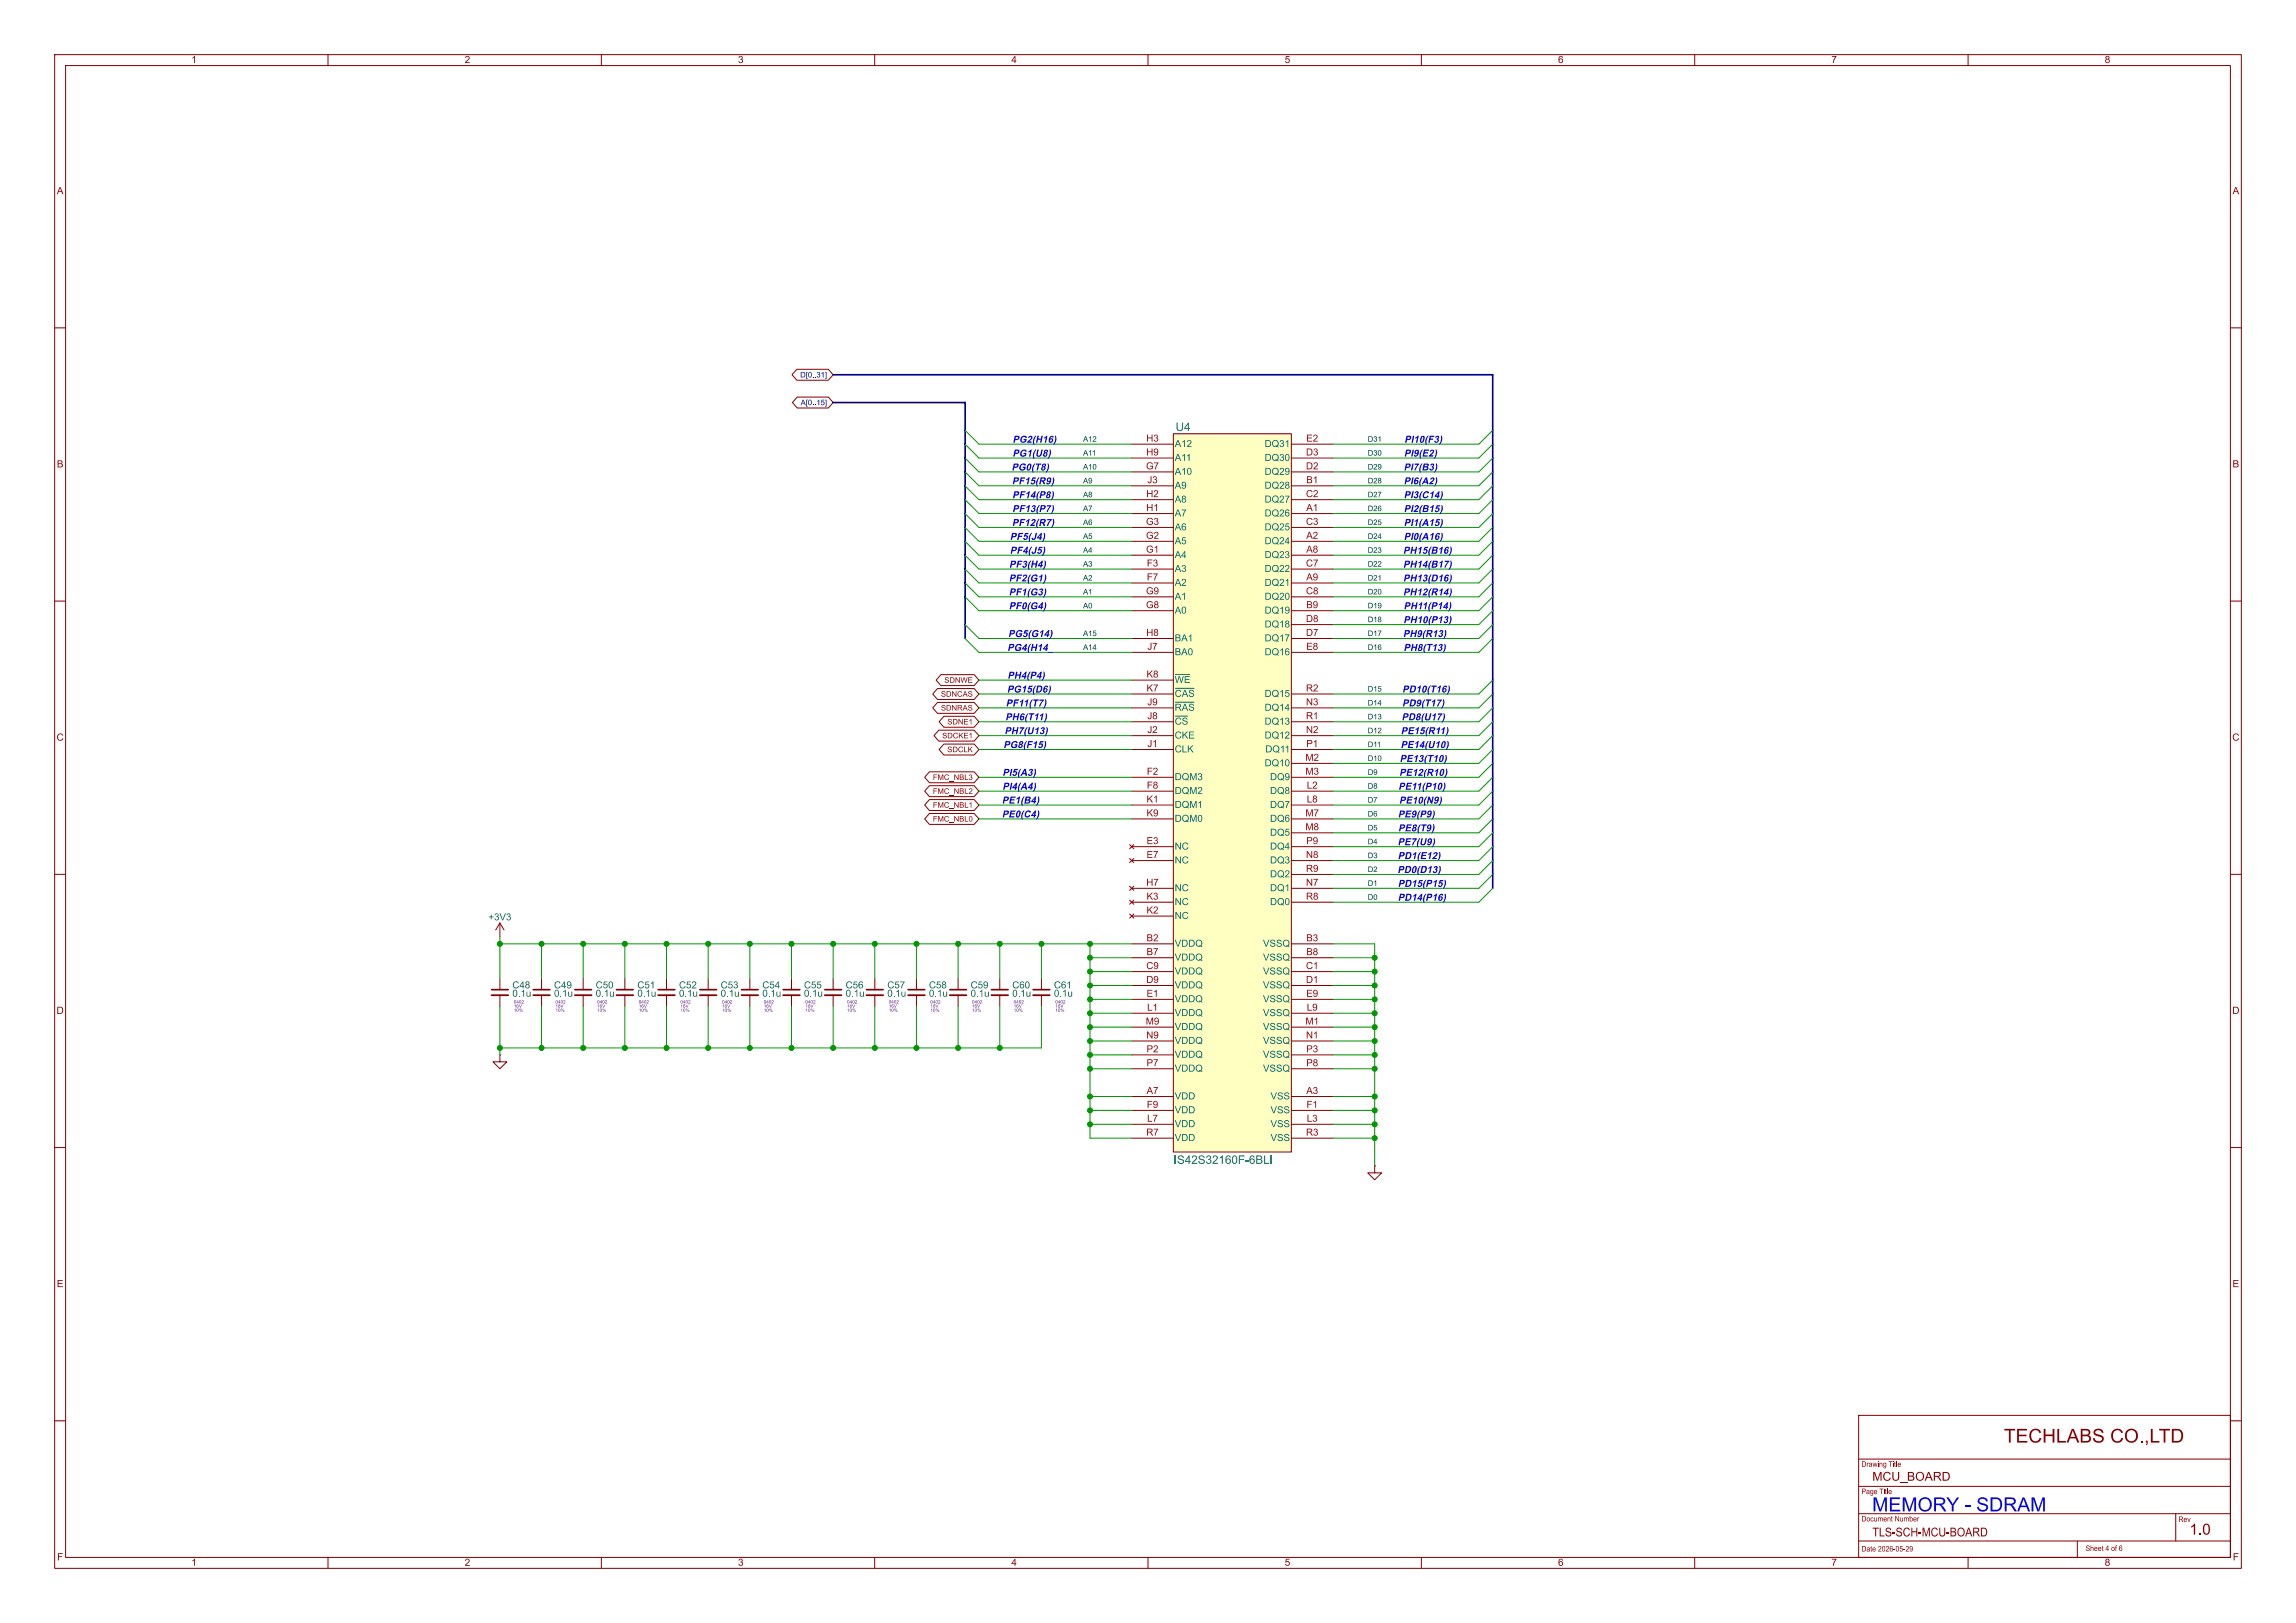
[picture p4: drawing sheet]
<svg xmlns="http://www.w3.org/2000/svg" width="420mm" height="297mm" viewBox="0 0 420 297" stroke-linecap="round" stroke-linejoin="round" font-family="sans-serif">
<defs><g id="words">
<text font-size="3.5" fill="#840000" x="366.6" y="264.9">TECHLABS CO.,LTD</text>
<text font-size="3.5" fill="#0000c2" x="342.5" y="277.5">MEMORY - SDRAM</text>
<text font-size="2.8" fill="#840000" x="400.5" y="281.6">1.0</text>
<g font-size="2.2" fill="#840000">
<text x="342.5" y="271.6">MCU_BOARD</text>
<text x="342.5" y="281.8">TLS-SCH-MCU-BOARD</text>
</g>
<g font-size="2.1" fill="#006464">
<text x="215" y="79.4">U4</text>
<text x="214.7" y="213.5">IS42S32160F-6BLI</text>
</g>
<g font-size="1.8" fill="#840000">
<text x="35" y="12">1</text>
<text x="85" y="12">2</text>
<text x="135" y="12">3</text>
<text x="185" y="12">4</text>
<text x="235" y="12">5</text>
<text x="285" y="12">6</text>
<text x="335" y="12">7</text>
<text x="385" y="12">8</text>
<text x="10.4" y="36">A</text>
<text x="408.4" y="36">A</text>
<text x="10.4" y="86">B</text>
<text x="408.4" y="86">B</text>
<text x="10.3" y="136">C</text>
<text x="408.3" y="136">C</text>
<text x="10.3" y="186">D</text>
<text x="408.3" y="186">D</text>
<text x="10.4" y="236">E</text>
<text x="408.4" y="236">E</text>
<text x="10.4" y="286">F</text>
<text x="35" y="287">1</text>
<text x="85" y="287">2</text>
<text x="135" y="287">3</text>
<text x="185" y="287">4</text>
<text x="235" y="287">5</text>
<text x="285" y="287">6</text>
<text x="335" y="287">7</text>
<text x="385" y="287">8</text>
<text x="408.4" y="286">F</text>
</g>
<g font-size="1.8" fill="#00f">
<text x="185.2" y="81.5">PG2(H16)</text>
<text x="256.9" y="81.5">PI10(F3)</text>
<text x="185.1" y="86.6">PG0(T8)</text>
<text x="185.1" y="89.1">PF15(R9)</text>
<text x="185.2" y="84">PG1(U8)</text>
<text x="256.8" y="86.6">PI7(B3)</text>
<text x="256.8" y="89.1">PI6(A2)</text>
<text x="256.8" y="84">PI9(E2)</text>
<text x="185.2" y="91.6">PF14(P8)</text>
<text x="185.2" y="94.2">PF13(P7)</text>
<text x="256.8" y="91.6">PI3(C14)</text>
<text x="256.8" y="94.2">PI2(B15)</text>
<text x="184.8" y="101.8">PF4(J5)</text>
<text x="184.8" y="99.3">PF5(J4)</text>
<text x="185.1" y="96.7">PF12(R7)</text>
<text x="256.7" y="101.8">PH15(B16)</text>
<text x="256.8" y="99.3">PI0(A16)</text>
<text x="256.8" y="96.7">PI1(A15)</text>
<text x="184.6" y="106.9">PF2(G1)</text>
<text x="184.6" y="104.3">PF3(H4)</text>
<text x="256.7" y="106.9">PH13(D16)</text>
<text x="256.7" y="104.3">PH14(B17)</text>
<text x="184.6" y="112">PF0(G4)</text>
<text x="184.6" y="109.4">PF1(G3)</text>
<text x="256.7" y="109.4">PH12(R14)</text>
<text x="256.8" y="112">PH11(P14)</text>
<text x="184.3" y="119.6">PG4(H14_</text>
<text x="184.4" y="117">PG5(G14)</text>
<text x="256.7" y="117">PH9(R13)</text>
<text x="256.7" y="114.5">PH10(P13)</text>
<text x="256.8" y="119.6">PH8(T13)</text>
<text x="184.3" y="124.7">PH4(P4)</text>
<text x="184" y="129.7">PF11(T7)</text>
<text x="184.2" y="127.2">PG15(D6)</text>
<text x="256.5" y="129.7">PD9(T17)</text>
<text x="256.5" y="127.2">PD10(T16)</text>
<text x="183.6" y="137.4">PG8(F15)</text>
<text x="183.8" y="134.8">PH7(U13)</text>
<text x="183.9" y="132.3">PH6(T11)</text>
<text x="256.2" y="137.4">PE14(U10)</text>
<text x="256.3" y="134.8">PE15(R11)</text>
<text x="256.4" y="132.3">PD8(U17)</text>
<text x="183.4" y="142.4">PI5(A3)</text>
<text x="256" y="142.4">PE12(R10)</text>
<text x="256.1" y="139.9">PE13(T10)</text>
<text x="183.3" y="147.5">PE1(B4)</text>
<text x="183.4" y="145">PI4(A4)</text>
<text x="255.8" y="145">PE11(P10)</text>
<text x="255.9" y="147.5">PE10(N9)</text>
<text x="183.3" y="150.1">PE0(C4)</text>
<text x="255.7" y="155.1">PE7(U9)</text>
<text x="255.7" y="150.1">PE9(P9)</text>
<text x="255.8" y="152.6">PE8(T9)</text>
<text x="255.6" y="160.2">PD0(D13)</text>
<text x="255.7" y="157.7">PD1(E12)</text>
<text x="255.7" y="165.3">PD14(P16)</text>
<text x="255.7" y="162.8">PD15(P15)</text>
</g>
<g font-size="1.8" fill="#a90000">
<text x="209.7" y="83.6">H9</text>
<text x="209.7" y="81">H3</text>
<text x="238.9" y="83.6">D3</text>
<text x="238.9" y="81">E2</text>
<text x="209.6" y="86.1">G7</text>
<text x="209.9" y="88.6">J3</text>
<text x="238.9" y="86.1">D2</text>
<text x="238.9" y="88.6">B1</text>
<text x="209.7" y="91.2">H2</text>
<text x="209.7" y="93.7">H1</text>
<text x="238.9" y="91.2">C2</text>
<text x="238.9" y="93.7">A1</text>
<text x="209.6" y="96.3">G3</text>
<text x="209.6" y="98.8">G2</text>
<text x="209.6" y="101.3">G1</text>
<text x="238.9" y="96.3">C3</text>
<text x="238.9" y="98.8">A2</text>
<text x="238.9" y="101.3">A8</text>
<text x="209.8" y="103.9">F3</text>
<text x="209.8" y="106.4">F7</text>
<text x="238.9" y="103.9">C7</text>
<text x="238.9" y="106.4">A9</text>
<text x="209.6" y="109">G9</text>
<text x="209.6" y="111.5">G8</text>
<text x="238.9" y="109">C8</text>
<text x="238.9" y="111.5">B9</text>
<text x="209.7" y="116.6">H8</text>
<text x="209.9" y="119.1">J7</text>
<text x="238.9" y="114">D8</text>
<text x="238.9" y="116.6">D7</text>
<text x="238.9" y="119.1">E8</text>
<text x="209.7" y="124.2">K8</text>
<text x="209.7" y="126.7">K7</text>
<text x="209.9" y="129.3">J9</text>
<text x="209.9" y="131.8">J8</text>
<text x="238.9" y="126.7">R2</text>
<text x="238.9" y="129.3">N3</text>
<text x="238.9" y="131.8">R1</text>
<text x="209.9" y="136.9">J1</text>
<text x="209.9" y="134.4">J2</text>
<text x="238.9" y="134.4">N2</text>
<text x="238.9" y="136.9">P1</text>
<text x="209.8" y="142">F2</text>
<text x="238.8" y="139.4">M2</text>
<text x="238.8" y="142">M3</text>
<text x="209.7" y="147.1">K1</text>
<text x="209.7" y="149.6">K9</text>
<text x="209.8" y="144.5">F8</text>
<text x="238.8" y="149.6">M7</text>
<text x="239" y="144.5">L2</text>
<text x="239" y="147.1">L8</text>
<text x="209.7" y="154.7">E3</text>
<text x="238.8" y="152.1">M8</text>
<text x="238.9" y="154.7">P9</text>
<text x="209.7" y="157.2">E7</text>
<text x="238.9" y="157.2">N8</text>
<text x="238.9" y="159.8">R9</text>
<text x="209.7" y="162.3">H7</text>
<text x="209.7" y="164.8">K3</text>
<text x="209.7" y="167.4">K2</text>
<text x="238.9" y="162.3">N7</text>
<text x="238.9" y="164.8">R8</text>
<text x="209.7" y="172.5">B2</text>
<text x="238.9" y="172.5">B3</text>
<text x="209.7" y="177.5">C9</text>
<text x="209.7" y="175">B7</text>
<text x="238.9" y="177.5">C1</text>
<text x="238.9" y="175">B8</text>
<text x="209.7" y="180.1">D9</text>
<text x="209.7" y="182.6">E1</text>
<text x="209.8" y="185.2">L1</text>
<text x="238.9" y="180.1">D1</text>
<text x="238.9" y="182.6">E9</text>
<text x="239" y="185.2">L9</text>
<text x="209.6" y="187.7">M9</text>
<text x="209.7" y="190.2">N9</text>
<text x="238.8" y="187.7">M1</text>
<text x="238.9" y="190.2">N1</text>
<text x="209.7" y="192.8">P2</text>
<text x="209.7" y="195.3">P7</text>
<text x="238.9" y="192.8">P3</text>
<text x="238.9" y="195.3">P8</text>
<text x="209.7" y="200.4">A7</text>
<text x="209.8" y="202.9">F9</text>
<text x="238.9" y="200.4">A3</text>
<text x="239" y="202.9">F1</text>
<text x="209.7" y="208">R7</text>
<text x="209.8" y="205.5">L7</text>
<text x="238.9" y="208">R3</text>
<text x="239" y="205.5">L3</text>
</g>
<g font-size="1.8" fill="#006464">
<text x="214.9" y="82.3">A12</text>
<text x="231.3" y="82.3">DQ31</text>
<text x="214.9" y="84.8">A11</text>
<text x="214.9" y="87.4">A10</text>
<text x="214.9" y="89.9">A9</text>
<text x="231.3" y="84.8">DQ30</text>
<text x="231.3" y="87.4">DQ29</text>
<text x="231.3" y="89.9">DQ28</text>
<text x="214.9" y="92.4">A8</text>
<text x="214.9" y="95">A7</text>
<text x="231.3" y="92.4">DQ27</text>
<text x="231.3" y="95">DQ26</text>
<text x="214.9" y="97.5">A6</text>
<text x="214.9" y="100.1">A5</text>
<text x="231.3" y="97.5">DQ25</text>
<text x="231.3" y="100.1">DQ24</text>
<text x="214.9" y="102.6">A4</text>
<text x="214.9" y="105.1">A3</text>
<text x="214.9" y="107.7">A2</text>
<text x="231.3" y="102.6">DQ23</text>
<text x="231.3" y="105.1">DQ22</text>
<text x="231.3" y="107.7">DQ21</text>
<text x="214.9" y="110.2">A1</text>
<text x="214.9" y="112.8">A0</text>
<text x="231.3" y="110.2">DQ20</text>
<text x="231.3" y="112.8">DQ19</text>
<text x="214.9" y="117.8">BA1</text>
<text x="231.3" y="115.3">DQ18</text>
<text x="231.3" y="117.8">DQ17</text>
<text x="214.9" y="120.4">BA0</text>
<text x="231.3" y="120.4">DQ16</text>
<text x="214.9" y="130.5">~{RAS}</text>
<text x="231.3" y="128">DQ15</text>
<text x="231.3" y="130.5">DQ14</text>
<text x="214.9" y="135.6">CKE</text>
<text x="231.3" y="133.1">DQ13</text>
<text x="231.3" y="135.6">DQ12</text>
<text x="214.9" y="138.2">CLK</text>
<text x="214.9" y="143.2">DQM3</text>
<text x="231.3" y="140.7">DQ10</text>
<text x="231.5" y="138.2">DQ11</text>
<text x="232.3" y="143.2">DQ9</text>
<text x="214.9" y="145.8">DQM2</text>
<text x="214.9" y="148.3">DQM1</text>
<text x="232.3" y="145.8">DQ8</text>
<text x="232.3" y="148.3">DQ7</text>
<text x="214.9" y="150.9">DQM0</text>
<text x="214.9" y="155.9">NC</text>
<text x="232.3" y="150.9">DQ6</text>
<text x="232.3" y="153.4">DQ5</text>
<text x="232.3" y="155.9">DQ4</text>
<text x="214.9" y="158.5">NC</text>
<text x="232.3" y="158.5">DQ3</text>
<text x="232.3" y="161">DQ2</text>
<text x="214.9" y="163.6">NC</text>
<text x="214.9" y="166.1">NC</text>
<text x="232.3" y="163.6">DQ1</text>
<text x="232.3" y="166.1">DQ0</text>
<text x="89.3" y="168.9">+3V3</text>
<text x="214.9" y="168.6">NC</text>
<text x="214.9" y="173.7">VDDQ</text>
<text x="231" y="173.7">VSSQ</text>
<text x="214.9" y="176.3">VDDQ</text>
<text x="214.9" y="178.8">VDDQ</text>
<text x="231" y="176.3">VSSQ</text>
<text x="231" y="178.8">VSSQ</text>
<text x="93.7" y="182.9">0.1u</text>
<text x="93.7" y="181.3">C48</text>
<text x="101.3" y="182.9">0.1u</text>
<text x="101.3" y="181.3">C49</text>
<text x="109" y="182.9">0.1u</text>
<text x="109" y="181.3">C50</text>
<text x="116.6" y="182.9">0.1u</text>
<text x="116.6" y="181.3">C51</text>
<text x="124.2" y="182.9">0.1u</text>
<text x="124.2" y="181.3">C52</text>
<text x="131.8" y="182.9">0.1u</text>
<text x="131.8" y="181.3">C53</text>
<text x="139.4" y="182.9">0.1u</text>
<text x="139.4" y="181.3">C54</text>
<text x="147.1" y="182.9">0.1u</text>
<text x="147.1" y="181.3">C55</text>
<text x="154.7" y="182.9">0.1u</text>
<text x="154.7" y="181.3">C56</text>
<text x="162.3" y="182.9">0.1u</text>
<text x="162.3" y="181.3">C57</text>
<text x="169.9" y="182.9">0.1u</text>
<text x="169.9" y="181.3">C58</text>
<text x="177.5" y="182.9">0.1u</text>
<text x="177.5" y="181.3">C59</text>
<text x="185.2" y="182.9">0.1u</text>
<text x="185.2" y="181.3">C60</text>
<text x="192.8" y="182.9">0.1u</text>
<text x="192.8" y="181.3">C61</text>
<text x="214.9" y="181.3">VDDQ</text>
<text x="214.9" y="183.9">VDDQ</text>
<text x="231" y="181.3">VSSQ</text>
<text x="231" y="183.9">VSSQ</text>
<text x="214.9" y="186.4">VDDQ</text>
<text x="214.9" y="189">VDDQ</text>
<text x="214.9" y="191.5">VDDQ</text>
<text x="231" y="186.4">VSSQ</text>
<text x="231" y="189">VSSQ</text>
<text x="231" y="191.5">VSSQ</text>
<text x="214.9" y="194">VDDQ</text>
<text x="214.9" y="196.6">VDDQ</text>
<text x="231" y="194">VSSQ</text>
<text x="231" y="196.6">VSSQ</text>
<text x="214.9" y="201.7">VDD</text>
<text x="232.4" y="201.7">VSS</text>
<text x="214.9" y="204.2">VDD</text>
<text x="214.9" y="206.7">VDD</text>
<text x="214.9" y="209.3">VDD</text>
<text x="232.4" y="204.2">VSS</text>
<text x="232.4" y="206.7">VSS</text>
<text x="232.4" y="209.3">VSS</text>
</g>
<g font-size="1.4" fill="#000084">
<text x="146.4" y="69.4">D[0..31]</text>
<text x="146.5" y="74.5">A[0..15]</text>
</g>
<g font-size="1.4" fill="#0f0f0f">
<text x="198.1" y="81">A12</text>
<text x="198.1" y="83.5">A11</text>
<text x="250.2" y="83.5">D30</text>
<text x="250.2" y="81">D31</text>
<text x="198.1" y="86.1">A10</text>
<text x="198.1" y="88.6">A9</text>
<text x="250.2" y="88.6">D28</text>
<text x="250.2" y="86.1">D29</text>
<text x="198.1" y="93.7">A7</text>
<text x="198.1" y="91.2">A8</text>
<text x="250.2" y="91.2">D27</text>
<text x="250.2" y="93.7">D26</text>
<text x="198.1" y="98.8">A5</text>
<text x="198.1" y="96.2">A6</text>
<text x="198.1" y="101.3">A4</text>
<text x="250.2" y="98.8">D24</text>
<text x="250.2" y="96.2">D25</text>
<text x="250.2" y="101.3">D23</text>
<text x="198.1" y="103.9">A3</text>
<text x="198.1" y="106.4">A2</text>
<text x="250.2" y="106.4">D21</text>
<text x="250.2" y="103.9">D22</text>
<text x="198.1" y="111.5">A0</text>
<text x="198.1" y="108.9">A1</text>
<text x="250.2" y="108.9">D20</text>
<text x="250.2" y="111.5">D19</text>
<text x="198.1" y="116.6">A15</text>
<text x="198.1" y="119.1">A14</text>
<text x="250.2" y="114">D18</text>
<text x="250.2" y="116.6">D17</text>
<text x="250.2" y="119.1">D16</text>
<text x="250.2" y="126.7">D15</text>
<text x="250.2" y="131.8">D13</text>
<text x="250.2" y="129.3">D14</text>
<text x="250.2" y="134.3">D12</text>
<text x="250.2" y="136.9">D11</text>
<text x="250.2" y="142">D9</text>
<text x="250.2" y="139.4">D10</text>
<text x="250.2" y="144.5">D8</text>
<text x="250.2" y="149.6">D6</text>
<text x="250.2" y="147">D7</text>
<text x="250.2" y="154.7">D4</text>
<text x="250.2" y="152.1">D5</text>
<text x="250.2" y="157.2">D3</text>
<text x="250.2" y="159.7">D2</text>
<text x="250.2" y="162.3">D1</text>
<text x="250.2" y="164.8">D0</text>
</g>
<g font-size="1.4" fill="#840000">
<text x="172.7" y="125.3">SDNWE</text>
<text x="172.1" y="127.9">SDNCAS</text>
<text x="172.1" y="130.4">SDNRAS</text>
<text x="172.3" y="135.5">SDCKE1</text>
<text x="173.3" y="132.9">SDNE1</text>
<text x="170.6" y="143.1">FMC_NBL3</text>
<text x="173.3" y="138">SDCLK</text>
<text x="170.6" y="145.6">FMC_NBL2</text>
<text x="170.6" y="148.2">FMC_NBL1</text>
<text x="170.6" y="150.7">FMC_NBL0</text>
<text x="340.5" y="268.8">Drawing Title</text>
<text x="340.5" y="273.8">Page Title</text>
<text x="340.5" y="278.8">Document Number</text>
<text x="398.5" y="278.9">Rev</text>
<text x="340.5" y="284.3">Date 2026-05-29</text>
<text x="381.5" y="284.2">Sheet 4 of 6</text>
</g>
<g font-size=".8" fill="#840084">
<text x="94" y="183.9">0402</text>
<text x="94" y="184.6">16V</text>
<text x="94" y="185.4">10%</text>
<text x="101.6" y="183.9">0402</text>
<text x="101.6" y="184.6">16V</text>
<text x="101.6" y="185.4">10%</text>
<text x="109.2" y="183.9">0402</text>
<text x="109.2" y="184.6">16V</text>
<text x="109.2" y="185.4">10%</text>
<text x="116.8" y="183.9">0402</text>
<text x="116.8" y="184.6">16V</text>
<text x="116.8" y="185.4">10%</text>
<text x="124.5" y="183.9">0402</text>
<text x="124.5" y="184.6">16V</text>
<text x="124.5" y="185.4">10%</text>
<text x="132.1" y="183.9">0402</text>
<text x="132.1" y="184.6">16V</text>
<text x="132.1" y="185.4">10%</text>
<text x="139.7" y="183.9">0402</text>
<text x="139.7" y="184.6">16V</text>
<text x="139.7" y="185.4">10%</text>
<text x="147.3" y="183.9">0402</text>
<text x="147.3" y="184.6">16V</text>
<text x="147.3" y="185.4">10%</text>
<text x="154.9" y="183.9">0402</text>
<text x="154.9" y="184.6">16V</text>
<text x="154.9" y="185.4">10%</text>
<text x="162.6" y="183.9">0402</text>
<text x="162.6" y="184.6">16V</text>
<text x="162.6" y="185.4">10%</text>
<text x="170.2" y="183.9">0402</text>
<text x="170.2" y="184.6">16V</text>
<text x="170.2" y="185.4">10%</text>
<text x="177.8" y="183.9">0402</text>
<text x="177.8" y="184.6">16V</text>
<text x="177.8" y="185.4">10%</text>
<text x="185.4" y="183.9">0402</text>
<text x="185.4" y="184.6">16V</text>
<text x="185.4" y="185.4">10%</text>
<text x="193" y="183.9">0402</text>
<text x="193" y="184.6">16V</text>
<text x="193" y="185.4">10%</text>
</g>
</g></defs>
<g fill="none" stroke="#840000" stroke-width=".18">
<path d="M10 10h400v277h-400zM12 12h396v273h-396zM60 10v2M110 10v2M160 10v2M210 10v2M260 10v2M310 10v2M360 10v2M10 60h2M408 60h2M10 110h2"/>
<path d="M408 110h2M10 160h2M408 160h2M175.3 179.1v2M175.3 182.1v2.1M10 210h2M408 210h2M340 259h68v26h-68zM10 260h2M340 267h68M340 277h68M340 272h68"/>
<path d="M398 277v5M408 260h2M60 285v2M110 285v2M160 285v2M210 285v2M260 285v2M310 285v2M340 282h68M360 285v2M380 282v3"/>
</g>
<path d="M173.7 181.1h3.1" fill="none" stroke="#840000" stroke-width=".3"/>
<path d="M173.7 182.1h3.1" fill="none" stroke="#840000" stroke-width=".33"/>
<path d="M214.6 79.4h21.6v131.4h-21.6z" fill="#ffffc2"/>
<g fill="none" stroke="#840000" stroke-width=".18">
<path d="M214.6 79.4h21.6v131.4h-21.6zM207 83.8h7.6M207 86.4h7.6M207 88.9h7.6M207 91.4h7.6M207 94h7.6M207 96.5h7.6M207 99.1h7.6M207 81.3h7.6M236.2 83.8h7.6M236.2 86.4h7.6M236.2 88.9h7.6"/>
<path d="M236.2 91.4h7.6M236.2 94h7.6M236.2 96.5h7.6M236.2 99.1h7.6M236.2 81.3h7.6M207 101.6h7.6M207 104.1h7.6M207 106.7h7.6M207 109.2h7.6M207 111.8h7.6M207 116.8h7.6M207 119.4h7.6"/>
<path d="M236.2 101.6h7.6M236.2 104.1h7.6M236.2 106.7h7.6M236.2 109.2h7.6M236.2 111.8h7.6M236.2 114.3h7.6M236.2 116.8h7.6M236.2 119.4h7.6M207 137.2h7.6M207 124.5h7.6M236.2 137.2h7.6M236.2 127h7.6"/>
<path d="M236.2 129.5h7.6M236.2 132.1h7.6M236.2 134.6h7.6M236.2 139.7h7.6M206.6 154.6l.8 .7M206.6 157.1l.8 .8M207 142.2h7.6M207 144.8h7.6M207 147.3h7.6M207 149.9h7.6M207 154.9h7.6M207 157.5h7.6"/>
<path d="M207.4 154.6l-.8 .7M207.4 157.1l-.8 .8M236.2 142.2h7.6M236.2 144.8h7.6M236.2 147.3h7.6M236.2 149.9h7.6M236.2 154.9h7.6M236.2 157.5h7.6M236.2 152.4h7.6M206.6 162.2l.8 .7M206.6 164.7l.8 .8M206.6 167.3l.8 .7"/>
<path d="M207 162.6h7.6M207 165.1h7.6M207 167.6h7.6M207 172.7h7.6M207 175.3h7.6M207 177.8h7.6M207.4 162.2l-.8 .7M207.4 164.7l-.8 .8M207.4 167.3l-.8 .7M236.2 162.6h7.6M236.2 165.1h7.6M236.2 172.7h7.6"/>
<path d="M236.2 175.3h7.6M236.2 177.8h7.6M236.2 160h7.6M207 180.3h7.6M207 182.9h7.6M207 185.4h7.6M207 188h7.6M207 190.5h7.6M207 193h7.6M207 195.6h7.6M236.2 180.3h7.6M236.2 182.9h7.6"/>
<path d="M236.2 185.4h7.6M236.2 188h7.6M236.2 190.5h7.6M236.2 193h7.6M236.2 195.6h7.6M207 200.7h7.6M207 203.2h7.6M207 205.7h7.6M207 208.3h7.6M236.2 200.7h7.6M236.2 203.2h7.6M236.2 205.7h7.6"/>
<path d="M236.2 208.3h7.6"/>
</g>
<g fill="#006464">
<path d="M214.9 123.7h.2l.2 1.1 .3-1.1h.2l.3 1.1 .3-1.1h.1l-.3 1.3h-.2l-.3-1.1-.3 1.1h-.2z"/>
<path d="M216.7 123.7h.9v.2h-.7v.4h.7v.1h-.7v.4h.8v.2h-1z"/>
</g>
<path d="M215 123.4h2.6" fill="none" stroke="#006464" stroke-width=".18"/>
<path d="M207 127h7.6" fill="none" stroke="#840000" stroke-width=".18"/>
<g fill="#006464">
<path d="M215.1 126.4l.7-.1 .2 .2-.1 .1a.45 .45 0 0 0-.7-.1 .45 .45 0 0 0 0 .7l.4 .2 .2-.1 .1-.2h.2a.62 .62 0 0 1-1 .3 .62 .62 0 0 1 0-1z"/>
<path d="M216.7 126.3h.1l.6 1.2h-.2l-.2-.4h-.5l-.2 .4h-.1l.2-.5h.6l-.3-.6-.2 .6h-.1z"/>
<path d="M217.6 126.4l.6-.1 .2 .2-.2 .1a.27 .27 0 0 0-.3-.3 .27 .27 0 0 0-.2 .4l.2 .1a.43 .43 0 0 1 .5 .5 .43 .43 0 0 1-.7 .2l-.3-.3 .2-.1a.31 .31 0 0 0 .3 .3 .31 .31 0 0 0 .3-.4l-.6-.2z"/>
</g>
<path d="M215 126h3.4M215 128.5h3.4" fill="none" stroke="#006464" stroke-width=".18"/>
<path d="M207 129.5h7.6M207 132.1h7.6" fill="none" stroke="#840000" stroke-width=".18"/>
<g fill="#006464">
<path d="M215.1 131.5l.7-.2 .2 .3-.1 .1a.45 .45 0 0 0-.7-.1 .45 .45 0 0 0 0 .6l.4 .3 .2-.1 .1-.2h.2a.62 .62 0 0 1-1 .3 .62 .62 0 0 1 0-1z"/>
<path d="M216.4 131.4h.6l.2 .2-.1 .1a.27 .27 0 0 0-.4-.3 .27 .27 0 0 0-.2 .4l.3 .1a.43 .43 0 0 1 .4 .5 .43 .43 0 0 1-.7 .2l-.2-.3 .1-.1a.31 .31 0 0 0 .3 .3 .31 .31 0 0 0 .3-.4l-.6-.2z"/>
</g>
<g fill="none" stroke="#840000" stroke-width=".18">
<path d="M145.8 67.6h5.7l.9 1-.9 1h-5.7l-.9-1zM145.8 72.7h5.7l.9 1-.9 1h-5.7l-.8-1zM171.5 126h6.7l.9 1-.9 1h-6.7l-.9-1zM171.5 128.5h6.7l.9 1-.9 1h-6.7l-.9-1zM171.7 133.6h6.5l.9 1-.9 1h-6.5l-.9-1zM172.1 123.5h6.1l.9 1-.9 1h-6.1l-.9-1zM172.7 136.2h5.5l.9 1-.9 1h-5.5l-.9-1zM172.7 131.1h5.5l.9 1-.9 1h-5.5l-.9-1zM207 134.6h7.6M170 143.8h8.2l.9 1-.9 1h-8.2l-.9-1zM170 148.9h8.2l.9 1-.9 1h-8.2l-.9-1zM170 141.2h8.2l.9 1-.9 1h-8.2l-.9-1z"/>
<path d="M170 146.3h8.2l.9 1-.9 1h-8.2l-.9-1zM91.4 168.9l-.7 1.3M91.4 168.9l.8 1.3M91.4 168.9v2.6M91.4 179.1v2M99.1 179.1v2M106.7 179.1v2M114.3 179.1v2M121.9 179.1v2M129.5 179.1v2M137.2 179.1v2M144.8 179.1v2"/>
<path d="M152.4 179.1v2M160 179.1v2M167.6 179.1v2M182.9 179.1v2M190.5 179.1v2M91.4 193v1.3h1.3l-1.3 1.3-1.2-1.3h1.2M91.4 193h.1M91.4 182.1v2.1M99.1 182.1v2.1M106.7 182.1v2.1M114.3 182.1v2.1M121.9 182.1v2.1"/>
<path d="M129.5 182.1v2.1M137.2 182.1v2.1M144.8 182.1v2.1M152.4 182.1v2.1M160 182.1v2.1M167.6 182.1v2.1M182.9 182.1v2.1M190.5 182.1v2.1M251.5 213.4v1.2h1.2l-1.2 1.3-1.3-1.3h1.3M251.5 213.4h.1"/>
</g>
<g fill="none" stroke="#840000" stroke-width=".3">
<path d="M89.9 181.1h3.1M97.5 181.1h3.1M105.2 181.1h3M112.8 181.1h3M120.4 181.1h3M128 181.1h3.1M135.6 181.1h3.1M143.3 181.1h3M150.9 181.1h3M158.5 181.1h3M166.1 181.1h3.1M181.4 181.1h3"/>
<path d="M189 181.1h3"/>
</g>
<g fill="none" stroke="#840000" stroke-width=".33">
<path d="M89.9 182.1h3.1M97.5 182.1h3.1M105.2 182.1h3M112.8 182.1h3M120.4 182.1h3M128 182.1h3.1M135.6 182.1h3.1M143.3 182.1h3M150.9 182.1h3M158.5 182.1h3M166.1 182.1h3.1M181.4 182.1h3"/>
<path d="M189 182.1h3"/>
</g>
<path d="M152.4 68.6h120.6v94M152.4 73.7h24.1v43.1" fill="none" stroke="#000084" stroke-width=".3"/>
<g fill="none" stroke="#009600" stroke-width=".18">
<path d="M176.5 78.7l2.6 2.6h27.9M273 78.7l-2.5 2.6h-26.7M176.5 96.5l2.6 2.6h27.9M176.5 91.4l2.6 2.6h27.9M176.5 99.1l2.6 2.5h27.9M176.5 88.9l2.6 2.5h27.9M176.5 81.3l2.6 2.5h27.9M176.5 94l2.6 2.5h27.9M176.5 83.8l2.6 2.6h27.9M176.5 86.4l2.6 2.5h27.9M273 96.5l-2.5 2.6h-26.7M273 91.4l-2.5 2.6h-26.7"/>
<path d="M273 99.1l-2.5 2.5h-26.7M273 88.9l-2.5 2.5h-26.7M273 81.3l-2.5 2.5h-26.7M273 94l-2.5 2.5h-26.7M273 83.8l-2.5 2.6h-26.7M273 86.4l-2.5 2.5h-26.7M176.5 106.7l2.6 2.5h27.9M176.5 101.6l2.6 2.5h27.9M176.5 116.8l2.6 2.6h27.9M176.5 104.1l2.6 2.6h27.9M176.5 109.2l2.6 2.6h27.9M176.5 114.3l2.6 2.5h27.9"/>
<path d="M273 106.7l-2.5 2.5h-26.7M273 101.6l-2.5 2.5h-26.7M273 116.8l-2.5 2.6h-26.7M273 104.1l-2.5 2.6h-26.7M273 111.8l-2.5 2.5h-26.7M273 109.2l-2.5 2.6h-26.7M273 114.3l-2.5 2.5h-26.7M179.1 134.6h27.9M179.1 132.1h27.9M179.1 137.2h27.9M179.1 127h27.9M179.1 129.5h27.9"/>
<path d="M179.1 124.5h27.9M273 139.7l-2.5 2.5h-26.7M273 132.1l-2.5 2.5h-26.7M273 129.5l-2.5 2.6h-26.7M273 137.2l-2.5 2.5h-26.7M273 134.6l-2.5 2.6h-26.7M273 124.5l-2.5 2.5h-26.7M273 127l-2.5 2.5h-26.7M179.1 149.9h27.9M179.1 144.8h27.9M179.1 147.3h27.9M179.1 142.2h27.9"/>
<path d="M273 149.9l-2.5 2.5h-26.7M273 152.4l-2.5 2.5h-26.7M273 157.5l-2.5 2.5h-26.7M273 147.3l-2.5 2.6h-26.7M273 142.2l-2.5 2.6h-26.7M273 144.8l-2.5 2.5h-26.7M273 154.9l-2.5 2.6h-26.7M91.4 172.7h115.6M91.4 171.5v7.6M99.1 172.7v6.4M106.7 172.7v6.4M114.3 172.7v6.4"/>
<path d="M121.9 172.7v6.4M129.5 172.7v6.4M137.2 172.7v6.4M144.8 172.7v6.4M152.4 172.7v6.4M160 172.7v6.4M167.6 172.7v6.4M175.3 172.7v6.4M182.9 172.7v6.4M190.5 172.7v6.4M199.4 172.7v35.6h7.6M199.4 175.3h7.6"/>
<path d="M199.4 177.8h7.6M243.8 172.7h7.7v40.7M243.8 175.3h7.7M243.8 177.8h7.7M273 162.6l-2.5 2.5h-26.7M273 160l-2.5 2.6h-26.7M91.4 184.2v8.8M99.1 184.2v7.6M106.7 184.2v7.6M114.3 184.2v7.6M121.9 184.2v7.6M129.5 184.2v7.6"/>
<path d="M137.2 184.2v7.6M144.8 184.2v7.6M152.4 184.2v7.6M160 184.2v7.6M167.6 184.2v7.6M175.3 184.2v7.6M182.9 184.2v7.6M190.5 184.2v7.6h-99.1M199.4 195.6h7.6M199.4 190.5h7.6M199.4 193h7.6M199.4 185.4h7.6"/>
<path d="M199.4 182.9h7.6M199.4 180.3h7.6M199.4 188h7.6M243.8 195.6h7.7M243.8 190.5h7.7M243.8 193h7.7M243.8 185.4h7.7M243.8 182.9h7.7M243.8 180.3h7.7M243.8 188h7.7M199.4 203.2h7.6M199.4 205.7h7.6"/>
<path d="M199.4 200.7h7.6M243.8 203.2h7.7M243.8 208.3h7.7M243.8 205.7h7.7M243.8 200.7h7.7"/>
</g>
<g fill="#009600" stroke="#009600" stroke-width=".18">
<circle cx="251.5" cy="193" r=".46"/>
<circle cx="251.5" cy="190.5" r=".46"/>
<circle cx="251.5" cy="188" r=".46"/>
<circle cx="251.5" cy="185.4" r=".46"/>
<circle cx="251.5" cy="182.9" r=".46"/>
<circle cx="251.5" cy="180.3" r=".46"/>
<circle cx="251.5" cy="177.8" r=".46"/>
<circle cx="251.5" cy="203.2" r=".46"/>
<circle cx="251.5" cy="205.7" r=".46"/>
<circle cx="251.5" cy="200.7" r=".46"/>
<circle cx="251.5" cy="195.6" r=".46"/>
<circle cx="199.4" cy="205.7" r=".46"/>
<circle cx="251.5" cy="208.3" r=".46"/>
<circle cx="251.5" cy="175.3" r=".46"/>
<circle cx="199.4" cy="175.3" r=".46"/>
<circle cx="199.4" cy="172.7" r=".46"/>
<circle cx="190.5" cy="172.7" r=".46"/>
<circle cx="167.6" cy="172.7" r=".46"/>
<circle cx="182.9" cy="172.7" r=".46"/>
<circle cx="160" cy="172.7" r=".46"/>
<circle cx="175.3" cy="172.7" r=".46"/>
<circle cx="199.4" cy="182.9" r=".46"/>
<circle cx="199.4" cy="180.3" r=".46"/>
<circle cx="199.4" cy="177.8" r=".46"/>
<circle cx="144.8" cy="172.7" r=".46"/>
<circle cx="137.2" cy="172.7" r=".46"/>
<circle cx="160" cy="191.8" r=".46"/>
<circle cx="152.4" cy="191.8" r=".46"/>
<circle cx="167.6" cy="191.8" r=".46"/>
<circle cx="144.8" cy="191.8" r=".46"/>
<circle cx="137.2" cy="191.8" r=".46"/>
<circle cx="152.4" cy="172.7" r=".46"/>
<circle cx="114.3" cy="172.7" r=".46"/>
<circle cx="91.4" cy="172.7" r=".46"/>
<circle cx="91.4" cy="191.8" r=".46"/>
<circle cx="106.7" cy="191.8" r=".46"/>
<circle cx="99.1" cy="191.8" r=".46"/>
<circle cx="99.1" cy="172.7" r=".46"/>
<circle cx="106.7" cy="172.7" r=".46"/>
<circle cx="129.5" cy="191.8" r=".46"/>
<circle cx="121.9" cy="191.8" r=".46"/>
<circle cx="114.3" cy="191.8" r=".46"/>
<circle cx="121.9" cy="172.7" r=".46"/>
<circle cx="129.5" cy="172.7" r=".46"/>
<circle cx="199.4" cy="193" r=".46"/>
<circle cx="199.4" cy="195.6" r=".46"/>
<circle cx="182.9" cy="191.8" r=".46"/>
<circle cx="175.3" cy="191.8" r=".46"/>
<circle cx="199.4" cy="190.5" r=".46"/>
<circle cx="199.4" cy="203.2" r=".46"/>
<circle cx="199.4" cy="200.7" r=".46"/>
<circle cx="199.4" cy="188" r=".46"/>
<circle cx="199.4" cy="185.4" r=".46"/>
</g>
<use href="#words"/>
</svg>
